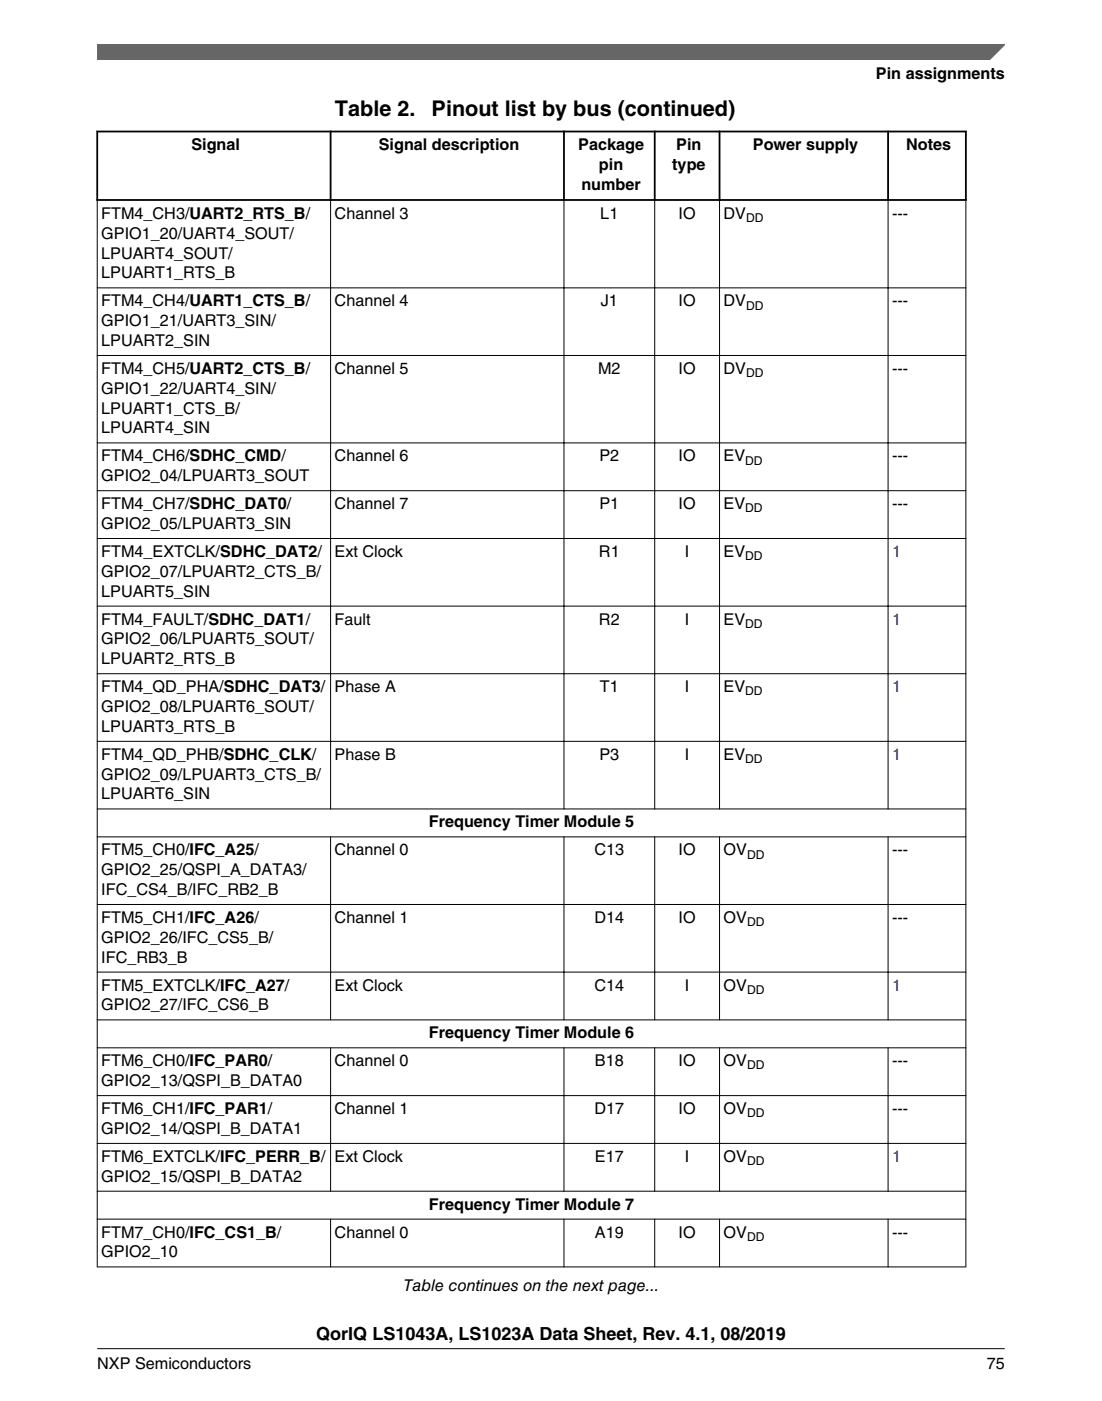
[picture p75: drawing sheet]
<svg xmlns="http://www.w3.org/2000/svg" width="216mm" height="274mm" viewBox="0 0 216 274" stroke-linecap="round" stroke-linejoin="round" font-family="sans-serif">
<defs><g id="words">
<g font-size="4.2">
<text x="65.6" y="22.7">Table 2.</text>
<text x="84.6" y="22.7">Pinout list by bus (continued)</text>
</g>
<text font-size="3.5" x="62" y="262.3">QorIQ LS1043A, LS1023A Data Sheet, Rev. 4.1, 08/2019</text>
<g font-size="3.2">
<text x="171.6" y="15.5">Pin assignments</text>
<text x="37.5" y="29.4">Signal</text>
<text x="74.2" y="29.4">Signal description</text>
<text x="113.3" y="29.4">Package</text>
<text x="132.5" y="29.4">Pin</text>
<text x="147.5" y="29.4">Power supply</text>
<text x="177.6" y="29.4">Notes</text>
<text x="117.4" y="33.3">pin</text>
<text x="131.7" y="33.3">type</text>
<text x="113.9" y="37.2">number</text>
<text x="19.8" y="46.7">GPIO1_20/UART4_SOUT/</text>
<text x="19.8" y="42.9">FTM4_CH3/UART2_RTS_B/</text>
<text x="65.6" y="42.9">Channel 3</text>
<text x="117.6" y="42.9">L1</text>
<text x="132.9" y="42.9">IO</text>
<text x="141.8" y="42.9">DV</text>
<text x="174.8" y="42.9">---</text>
<text x="19.8" y="50.6">LPUART4_SOUT/</text>
<text x="19.8" y="54.5">LPUART1_RTS_B</text>
<text x="19.8" y="60">FTM4_CH4/UART1_CTS_B/</text>
<text x="65.6" y="60">Channel 4</text>
<text x="117.7" y="60">J1</text>
<text x="132.9" y="60">IO</text>
<text x="141.8" y="60">DV</text>
<text x="174.8" y="60">---</text>
<text x="19.8" y="63.9">GPIO1_21/UART3_SIN/</text>
<text x="19.8" y="67.7">LPUART2_SIN</text>
<text x="19.8" y="77.1">GPIO1_22/UART4_SIN/</text>
<text x="19.8" y="73.2">FTM4_CH5/UART2_CTS_B/</text>
<text x="65.6" y="73.2">Channel 5</text>
<text x="117.2" y="73.2">M2</text>
<text x="132.9" y="73.2">IO</text>
<text x="141.8" y="73.2">DV</text>
<text x="174.8" y="73.2">---</text>
<text x="19.8" y="81">LPUART1_CTS_B/</text>
<text x="19.8" y="84.9">LPUART4_SIN</text>
<text x="19.8" y="90.3">FTM4_CH6/SDHC_CMD/</text>
<text x="19.8" y="94.2">GPIO2_04/LPUART3_SOUT</text>
<text x="65.6" y="90.3">Channel 6</text>
<text x="117.4" y="90.3">P2</text>
<text x="132.9" y="90.3">IO</text>
<text x="141.8" y="90.3">EV</text>
<text x="174.8" y="90.3">---</text>
<text x="19.8" y="99.7">FTM4_CH7/SDHC_DAT0/</text>
<text x="65.6" y="99.7">Channel 7</text>
<text x="117.4" y="99.7">P1</text>
<text x="132.9" y="99.7">IO</text>
<text x="141.8" y="99.7">EV</text>
<text x="174.8" y="99.7">---</text>
<text x="19.8" y="103.6">GPIO2_05/LPUART3_SIN</text>
<text x="19.8" y="109">FTM4_EXTCLK/SDHC_DAT2/</text>
<text x="19.8" y="112.9">GPIO2_07/LPUART2_CTS_B/</text>
<text x="65.6" y="109">Ext Clock</text>
<text x="117.4" y="109">R1</text>
<text x="134.2" y="109">I</text>
<text x="141.8" y="109">EV</text>
<text x="19.8" y="116.8">LPUART5_SIN</text>
<text x="19.8" y="122.3">FTM4_FAULT/SDHC_DAT1/</text>
<text x="65.6" y="122.3">Fault</text>
<text x="117.4" y="122.3">R2</text>
<text x="134.2" y="122.3">I</text>
<text x="141.8" y="122.3">EV</text>
<text x="19.8" y="126.2">GPIO2_06/LPUART5_SOUT/</text>
<text x="19.8" y="130.1">LPUART2_RTS_B</text>
<text x="19.8" y="135.5">FTM4_QD_PHA/SDHC_DAT3/</text>
<text x="65.6" y="135.5">Phase A</text>
<text x="117.5" y="135.5">T1</text>
<text x="134.2" y="135.5">I</text>
<text x="141.8" y="135.5">EV</text>
<text x="19.8" y="139.4">GPIO2_08/LPUART6_SOUT/</text>
<text x="19.8" y="143.3">LPUART3_RTS_B</text>
<text x="19.8" y="148.8">FTM4_QD_PHB/SDHC_CLK/</text>
<text x="65.6" y="148.8">Phase B</text>
<text x="117.4" y="148.8">P3</text>
<text x="134.2" y="148.8">I</text>
<text x="141.8" y="148.8">EV</text>
<text x="19.8" y="152.7">GPIO2_09/LPUART3_CTS_B/</text>
<text x="19.8" y="156.5">LPUART6_SIN</text>
<text x="84" y="162">Frequency Timer Module 5</text>
<text x="19.8" y="167.5">FTM5_CH0/IFC_A25/</text>
<text x="65.6" y="167.5">Channel 0</text>
<text x="116.5" y="167.5">C13</text>
<text x="132.9" y="167.5">IO</text>
<text x="141.8" y="167.5">OV</text>
<text x="174.8" y="167.5">---</text>
<text x="19.8" y="171.4">GPIO2_25/QSPI_A_DATA3/</text>
<text x="19.8" y="175.2">IFC_CS4_B/IFC_RB2_B</text>
<text x="19.8" y="180.7">FTM5_CH1/IFC_A26/</text>
<text x="19.8" y="184.6">GPIO2_26/IFC_CS5_B/</text>
<text x="65.6" y="180.7">Channel 1</text>
<text x="116.5" y="180.7">D14</text>
<text x="132.9" y="180.7">IO</text>
<text x="141.8" y="180.7">OV</text>
<text x="174.8" y="180.7">---</text>
<text x="19.8" y="188.5">IFC_RB3_B</text>
<text x="19.8" y="193.9">FTM5_EXTCLK/IFC_A27/</text>
<text x="19.8" y="197.8">GPIO2_27/IFC_CS6_B</text>
<text x="65.6" y="193.9">Ext Clock</text>
<text x="116.5" y="193.9">C14</text>
<text x="134.2" y="193.9">I</text>
<text x="141.8" y="193.9">OV</text>
<text x="84" y="203.3">Frequency Timer Module 6</text>
<text x="19.8" y="208.8">FTM6_CH0/IFC_PAR0/</text>
<text x="65.6" y="208.8">Channel 0</text>
<text x="116.6" y="208.8">B18</text>
<text x="132.9" y="208.8">IO</text>
<text x="141.8" y="208.8">OV</text>
<text x="174.8" y="208.8">---</text>
<text x="19.8" y="212.7">GPIO2_13/QSPI_B_DATA0</text>
<text x="19.8" y="218.1">FTM6_CH1/IFC_PAR1/</text>
<text x="65.6" y="218.1">Channel 1</text>
<text x="116.5" y="218.1">D17</text>
<text x="132.9" y="218.1">IO</text>
<text x="141.8" y="218.1">OV</text>
<text x="174.8" y="218.1">---</text>
<text x="19.8" y="222">GPIO2_14/QSPI_B_DATA1</text>
<text x="19.8" y="227.5">FTM6_EXTCLK/IFC_PERR_B/</text>
<text x="65.6" y="227.5">Ext Clock</text>
<text x="116.6" y="227.5">E17</text>
<text x="134.2" y="227.5">I</text>
<text x="141.8" y="227.5">OV</text>
<text x="19.8" y="231.4">GPIO2_15/QSPI_B_DATA2</text>
<text x="84" y="236.8">Frequency Timer Module 7</text>
<text x="19.8" y="242.3">FTM7_CH0/IFC_CS1_B/</text>
<text x="65.6" y="242.3">Channel 0</text>
<text x="116.6" y="242.3">A19</text>
<text x="132.9" y="242.3">IO</text>
<text x="141.8" y="242.3">OV</text>
<text x="174.8" y="242.3">---</text>
<text x="19.8" y="246.2">GPIO2_10</text>
<text x="79.1" y="252.7">Table continues on the next page...</text>
<text x="19.1" y="268">NXP Semiconductors</text>
<text x="193.3" y="268">75</text>
</g>
<g font-size="3.2" fill="#00f">
<text x="174.8" y="109">1</text>
<text x="174.8" y="122.3">1</text>
<text x="174.8" y="135.5">1</text>
<text x="174.8" y="148.8">1</text>
<text x="174.8" y="193.9">1</text>
<text x="174.8" y="227.5">1</text>
</g>
<g font-size="2.4">
<text x="146.2" y="43.5">DD</text>
<text x="146.2" y="60.6">DD</text>
<text x="146.2" y="73.8">DD</text>
<text x="146" y="91">DD</text>
<text x="146" y="100.3">DD</text>
<text x="146" y="109.7">DD</text>
<text x="146" y="122.9">DD</text>
<text x="146" y="136.2">DD</text>
<text x="146" y="149.4">DD</text>
<text x="146.4" y="168.1">DD</text>
<text x="146.4" y="181.3">DD</text>
<text x="146.4" y="194.6">DD</text>
<text x="146.4" y="209.4">DD</text>
<text x="146.4" y="218.8">DD</text>
<text x="146.4" y="228.1">DD</text>
<text x="146.4" y="243">DD</text>
</g>
</g></defs>
<path d="M18.9 25.8h170.5M18.9 39.2h170.5M19 25.6v13.7M64.8 25.6v13.7M110.5 25.6v13.7M128.3 25.6v13.7M141 25.6v13.7M174 25.6v13.7M189.2 25.6v13.7" fill="none" stroke="#000" stroke-width=".35"/>
<g fill="none" stroke="#000" stroke-width=".2">
<path d="M19 39.3v208.9M64.8 38.9v119.6M110.5 38.9v119.6M128.3 38.9v119.6M141 38.9v119.6M174 38.9v119.6M189.2 39.3v208.9M19 56.4h170.3M19 69.6h170.3M19 86.7h170.3M19 96.1h170.3M19 105.4h170.3"/>
<path d="M19 118.7h170.3M19 131.9h170.3M19 145.2h170.3M19 158.4h170.3M19 163.9h170.3M19 177.1h170.3M64.8 163.8v36M110.5 163.8v36M128.3 163.8v36M141 163.8v36M174 163.8v36M19 190.3h170.3"/>
<path d="M19 199.7h170.3M19 205.2h170.3M19 214.5h170.3M64.8 205.1v28.2M110.5 205.1v28.2M128.3 205.1v28.2M141 205.1v28.2M174 205.1v28.2M19 223.9h170.3M19 233.2h170.3M19 238.7h170.3M64.8 238.6v9.6"/>
<path d="M110.5 238.6v9.6M128.3 238.6v9.6M141 238.6v9.6M174 238.6v9.6M19 248.1h170.3"/>
</g>
<path d="M19 8.7h177.8l-5.6 3h-172.2z" fill="#666"/>
<path d="M19 11.7v-3h177.8l-3 3" fill="none" stroke="#666" stroke-width=".28"/>
<path d="M19 264.1h177.8" fill="none" stroke="#000" stroke-width=".2"/>
<use href="#words"/>
</svg>
